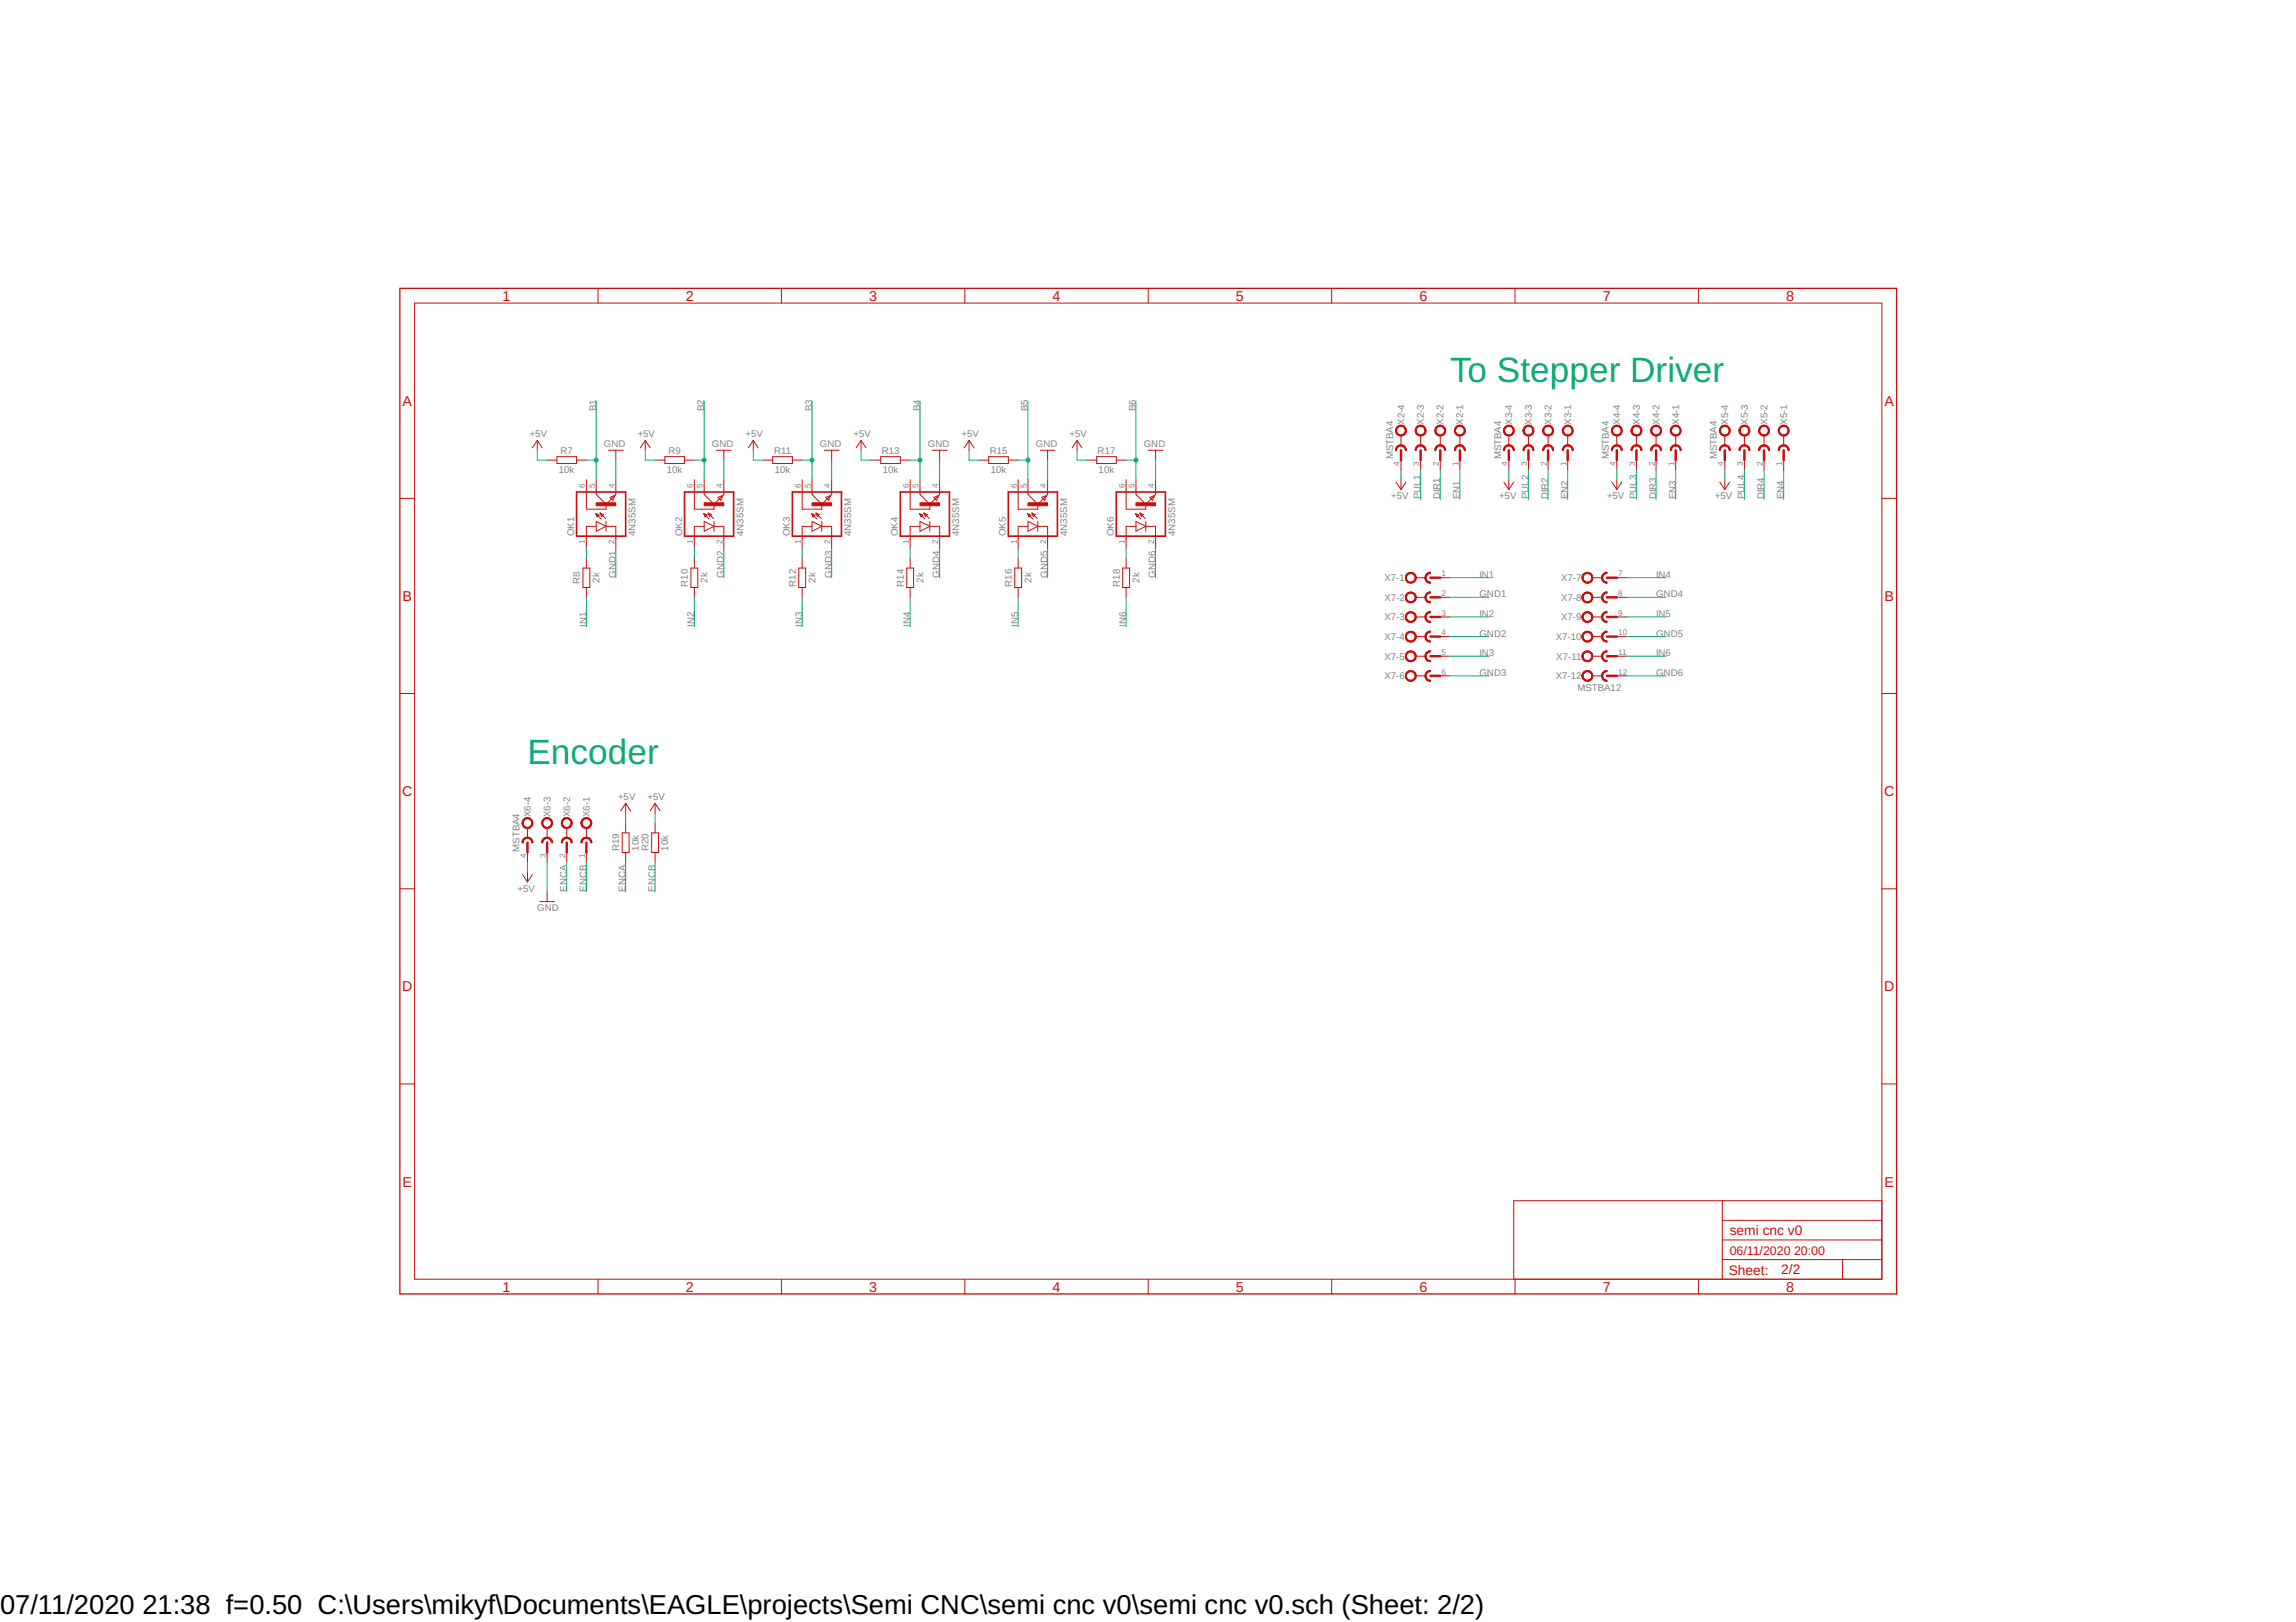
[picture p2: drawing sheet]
<svg xmlns="http://www.w3.org/2000/svg" width="297mm" height="210mm" viewBox="0 0 297 210" stroke-linecap="round" stroke-linejoin="round" font-family="sans-serif">
<defs><g id="words">
<g font-size="4.6" fill="#0dab76">
<text x="187.6" y="49.4">To Stepper Driver</text>
<text x="68.2" y="98.9">Encoder</text>
</g>
<g font-size="3.5">
<text x="0" y="208.9">07/11/2020</text>
<text x="18.4" y="208.9">21:38 f=0.50 C:\Users\mikyf\Documents\EAGLE\projects\Semi CNC\semi cnc v0\semi cnc v0.sch (Sheet: 2/2)</text>
</g>
<g font-size="1.8" fill="#c90d0c">
<text x="65" y="38.9">1</text>
<text x="88.7" y="38.9">2</text>
<text x="112.4" y="38.9">3</text>
<text x="136.2" y="38.9">4</text>
<text x="159.9" y="38.9">5</text>
<text x="183.6" y="38.9">6</text>
<text x="207.4" y="38.9">7</text>
<text x="231.1" y="38.9">8</text>
<text x="52.1" y="52.5">A</text>
<text x="243.8" y="52.5">A</text>
<text x="52.1" y="77.8">B</text>
<text x="243.8" y="77.8">B</text>
<text x="52" y="103">C</text>
<text x="243.8" y="103">C</text>
<text x="52" y="128.3">D</text>
<text x="243.8" y="128.3">D</text>
<text x="52.1" y="153.6">E</text>
<text x="243.8" y="153.6">E</text>
<text x="223.8" y="159.8">semi cnc v0</text>
<text x="65" y="167.2">1</text>
<text x="88.7" y="167.2">2</text>
<text x="112.4" y="167.2">3</text>
<text x="136.2" y="167.2">4</text>
<text x="159.9" y="167.2">5</text>
<text x="183.6" y="167.2">6</text>
<text x="207.4" y="167.2">7</text>
<text x="223.7" y="165">Sheet:</text>
<text x="230.4" y="164.9">2/2</text>
<text x="231.1" y="167.2">8</text>
</g>
<g font-size="1.6" fill="#c90d0c">
<text x="223.8" y="162.4">06/11/2020</text>
<text x="232.1" y="162.4">20:00</text>
</g>
<g font-size="1.2" fill="#808080">
<text x="77.1" y="53.2" transform="rotate(-90 77.1 53.2)">B1</text>
<text x="91.1" y="53.2" transform="rotate(-90 91.1 53.2)">B2</text>
<text x="105.1" y="53.2" transform="rotate(-90 105.1 53.2)">B3</text>
<text x="119" y="53.2" transform="rotate(-90 119 53.2)">B4</text>
<text x="133" y="53.2" transform="rotate(-90 133 53.2)">B5</text>
<text x="147" y="53.2" transform="rotate(-90 147 53.2)">B6</text>
<text x="68.5" y="56.6">+5V</text>
<text x="72.5" y="58.7">R7</text>
<text x="78.1" y="57.9">GND</text>
<text x="82.5" y="56.6">+5V</text>
<text x="86.5" y="58.7">R9</text>
<text x="92.1" y="57.9">GND</text>
<text x="96.5" y="56.6">+5V</text>
<text x="100.1" y="58.7">R11</text>
<text x="106.1" y="57.9">GND</text>
<text x="110.4" y="56.6">+5V</text>
<text x="114.1" y="58.7">R13</text>
<text x="120" y="57.9">GND</text>
<text x="124.4" y="56.6">+5V</text>
<text x="128" y="58.7">R15</text>
<text x="134" y="57.9">GND</text>
<text x="138.4" y="56.6">+5V</text>
<text x="142" y="58.7">R17</text>
<text x="148" y="57.9">GND</text>
<text x="180.2" y="59.4" transform="rotate(-90 180.2 59.4)">MSTBA4</text>
<text x="181.7" y="55" transform="rotate(-90 181.7 55)">X2-4</text>
<text x="184.2" y="55" transform="rotate(-90 184.2 55)">X2-3</text>
<text x="186.8" y="55" transform="rotate(-90 186.8 55)">X2-2</text>
<text x="189.3" y="55" transform="rotate(-90 189.3 55)">X2-1</text>
<text x="194.2" y="59.4" transform="rotate(-90 194.2 59.4)">MSTBA4</text>
<text x="195.7" y="55" transform="rotate(-90 195.7 55)">X3-4</text>
<text x="198.2" y="55" transform="rotate(-90 198.2 55)">X3-3</text>
<text x="200.7" y="55" transform="rotate(-90 200.7 55)">X3-2</text>
<text x="203.3" y="55" transform="rotate(-90 203.3 55)">X3-1</text>
<text x="208.2" y="59.4" transform="rotate(-90 208.2 59.4)">MSTBA4</text>
<text x="209.6" y="55" transform="rotate(-90 209.6 55)">X4-4</text>
<text x="212.2" y="55" transform="rotate(-90 212.2 55)">X4-3</text>
<text x="214.7" y="55" transform="rotate(-90 214.7 55)">X4-2</text>
<text x="217.2" y="55" transform="rotate(-90 217.2 55)">X4-1</text>
<text x="222.1" y="59.4" transform="rotate(-90 222.1 59.4)">MSTBA4</text>
<text x="223.6" y="55" transform="rotate(-90 223.6 55)">X5-4</text>
<text x="226.1" y="55" transform="rotate(-90 226.1 55)">X5-3</text>
<text x="228.7" y="55" transform="rotate(-90 228.7 55)">X5-2</text>
<text x="231.2" y="55" transform="rotate(-90 231.2 55)">X5-1</text>
<text x="72.3" y="61.3">10k</text>
<text x="86.3" y="61.3">10k</text>
<text x="100.2" y="61.3">10k</text>
<text x="114.2" y="61.3">10k</text>
<text x="128.2" y="61.3">10k</text>
<text x="142.1" y="61.3">10k</text>
<text x="180" y="64.6">+5V</text>
<text x="183.8" y="64.6" transform="rotate(-90 183.8 64.6)">PUL1</text>
<text x="186.3" y="64.6" transform="rotate(-90 186.3 64.6)">DIR1</text>
<text x="188.9" y="64.6" transform="rotate(-90 188.9 64.6)">EN1</text>
<text x="193.9" y="64.6">+5V</text>
<text x="197.7" y="64.6" transform="rotate(-90 197.7 64.6)">PUL2</text>
<text x="200.3" y="64.6" transform="rotate(-90 200.3 64.6)">DIR2</text>
<text x="202.8" y="64.6" transform="rotate(-90 202.8 64.6)">EN2</text>
<text x="207.9" y="64.6">+5V</text>
<text x="211.7" y="64.6" transform="rotate(-90 211.7 64.6)">PUL3</text>
<text x="214.3" y="64.6" transform="rotate(-90 214.3 64.6)">DIR3</text>
<text x="216.8" y="64.6" transform="rotate(-90 216.8 64.6)">EN3</text>
<text x="221.9" y="64.6">+5V</text>
<text x="225.7" y="64.6" transform="rotate(-90 225.7 64.6)">PUL4</text>
<text x="228.2" y="64.6" transform="rotate(-90 228.2 64.6)">DIR4</text>
<text x="230.8" y="64.6" transform="rotate(-90 230.8 64.6)">EN4</text>
<text x="74.3" y="69.4" transform="rotate(-90 74.3 69.4)">OK1</text>
<text x="82.2" y="69.4" transform="rotate(-90 82.2 69.4)">4N35SM</text>
<text x="88.2" y="69.4" transform="rotate(-90 88.2 69.4)">OK2</text>
<text x="96.2" y="69.4" transform="rotate(-90 96.2 69.4)">4N35SM</text>
<text x="102.2" y="69.4" transform="rotate(-90 102.2 69.4)">OK3</text>
<text x="110.1" y="69.4" transform="rotate(-90 110.1 69.4)">4N35SM</text>
<text x="116.2" y="69.4" transform="rotate(-90 116.2 69.4)">OK4</text>
<text x="124.1" y="69.4" transform="rotate(-90 124.1 69.4)">4N35SM</text>
<text x="130.1" y="69.4" transform="rotate(-90 130.1 69.4)">OK5</text>
<text x="138.1" y="69.4" transform="rotate(-90 138.1 69.4)">4N35SM</text>
<text x="144.1" y="69.4" transform="rotate(-90 144.1 69.4)">OK6</text>
<text x="152" y="69.4" transform="rotate(-90 152 69.4)">4N35SM</text>
<text x="75" y="75.6" transform="rotate(-90 75 75.6)">R8</text>
<text x="77.6" y="75.4" transform="rotate(-90 77.6 75.4)">2k</text>
<text x="79.7" y="74.8" transform="rotate(-90 79.7 74.8)">GND1</text>
<text x="89" y="75.9" transform="rotate(-90 89 75.9)">R10</text>
<text x="91.5" y="75.4" transform="rotate(-90 91.5 75.4)">2k</text>
<text x="93.6" y="74.8" transform="rotate(-90 93.6 74.8)">GND2</text>
<text x="103" y="75.9" transform="rotate(-90 103 75.9)">R12</text>
<text x="105.5" y="75.4" transform="rotate(-90 105.5 75.4)">2k</text>
<text x="107.6" y="74.8" transform="rotate(-90 107.6 74.8)">GND3</text>
<text x="116.9" y="75.9" transform="rotate(-90 116.9 75.9)">R14</text>
<text x="119.5" y="75.4" transform="rotate(-90 119.5 75.4)">2k</text>
<text x="121.6" y="74.8" transform="rotate(-90 121.6 74.8)">GND4</text>
<text x="130.9" y="75.9" transform="rotate(-90 130.9 75.9)">R16</text>
<text x="133.4" y="75.4" transform="rotate(-90 133.4 75.4)">2k</text>
<text x="135.5" y="74.8" transform="rotate(-90 135.5 74.8)">GND5</text>
<text x="144.9" y="75.9" transform="rotate(-90 144.9 75.9)">R18</text>
<text x="147.4" y="75.4" transform="rotate(-90 147.4 75.4)">2k</text>
<text x="149.5" y="74.8" transform="rotate(-90 149.5 74.8)">GND6</text>
<text x="179.1" y="75.2">X7-1</text>
<text x="179.1" y="77.8">X7-2</text>
<text x="191.4" y="74.8">IN1</text>
<text x="191.4" y="77.3">GND1</text>
<text x="202" y="75.2">X7-7</text>
<text x="202" y="77.8">X7-8</text>
<text x="214.3" y="74.8">IN4</text>
<text x="214.3" y="77.3">GND4</text>
<text x="75.9" y="81.1" transform="rotate(-90 75.9 81.1)">IN1</text>
<text x="89.8" y="81.1" transform="rotate(-90 89.8 81.1)">IN2</text>
<text x="103.8" y="81.1" transform="rotate(-90 103.8 81.1)">IN3</text>
<text x="117.8" y="81.1" transform="rotate(-90 117.8 81.1)">IN4</text>
<text x="131.7" y="81.1" transform="rotate(-90 131.7 81.1)">IN5</text>
<text x="145.7" y="81.1" transform="rotate(-90 145.7 81.1)">IN6</text>
<text x="179.1" y="80.3">X7-3</text>
<text x="179.1" y="82.8">X7-4</text>
<text x="191.4" y="79.8">IN2</text>
<text x="191.4" y="82.4">GND2</text>
<text x="201.3" y="82.8">X7-10</text>
<text x="202" y="80.3">X7-9</text>
<text x="214.3" y="79.8">IN5</text>
<text x="214.3" y="82.4">GND5</text>
<text x="179.1" y="85.4">X7-5</text>
<text x="179.1" y="87.9">X7-6</text>
<text x="191.4" y="84.9">IN3</text>
<text x="191.4" y="87.5">GND3</text>
<text x="201.3" y="87.9">X7-12</text>
<text x="201.3" y="85.4">X7-11</text>
<text x="204.1" y="89.4">MSTBA12</text>
<text x="214.3" y="84.9">IN6</text>
<text x="214.3" y="87.5">GND6</text>
<text x="68.7" y="105.7" transform="rotate(-90 68.7 105.7)">X6-4</text>
<text x="71.2" y="105.7" transform="rotate(-90 71.2 105.7)">X6-3</text>
<text x="73.8" y="105.7" transform="rotate(-90 73.8 105.7)">X6-2</text>
<text x="76.3" y="105.7" transform="rotate(-90 76.3 105.7)">X6-1</text>
<text x="80" y="103.6">+5V</text>
<text x="83.8" y="103.6">+5V</text>
<text x="67.2" y="110.2" transform="rotate(-90 67.2 110.2)">MSTBA4</text>
<text x="80.1" y="110.2" transform="rotate(-90 80.1 110.2)">R19</text>
<text x="82.6" y="110.1" transform="rotate(-90 82.6 110.1)">10k</text>
<text x="83.9" y="110.2" transform="rotate(-90 83.9 110.2)">R20</text>
<text x="86.5" y="110.1" transform="rotate(-90 86.5 110.1)">10k</text>
<text x="67" y="115.4">+5V</text>
<text x="69.5" y="117.9">GND</text>
<text x="73.3" y="115.4" transform="rotate(-90 73.3 115.4)">ENCA</text>
<text x="75.9" y="115.4" transform="rotate(-90 75.9 115.4)">ENCB</text>
<text x="80.9" y="115.4" transform="rotate(-90 80.9 115.4)">ENCA</text>
<text x="84.7" y="115.4" transform="rotate(-90 84.7 115.4)">ENCB</text>
</g>
<g font-size="1.1" fill="#808080">
<text x="75.7" y="63.2" transform="rotate(-90 75.7 63.2)">6</text>
<text x="76.9" y="63.2" transform="rotate(-90 76.9 63.2)">5</text>
<text x="79.5" y="63.2" transform="rotate(-90 79.5 63.2)">4</text>
<text x="89.6" y="63.2" transform="rotate(-90 89.6 63.2)">6</text>
<text x="90.9" y="63.2" transform="rotate(-90 90.9 63.2)">5</text>
<text x="93.5" y="63.2" transform="rotate(-90 93.5 63.2)">4</text>
<text x="103.6" y="63.2" transform="rotate(-90 103.6 63.2)">6</text>
<text x="104.9" y="63.2" transform="rotate(-90 104.9 63.2)">5</text>
<text x="107.4" y="63.2" transform="rotate(-90 107.4 63.2)">4</text>
<text x="117.6" y="63.2" transform="rotate(-90 117.6 63.2)">6</text>
<text x="118.8" y="63.2" transform="rotate(-90 118.8 63.2)">5</text>
<text x="121.4" y="63.2" transform="rotate(-90 121.4 63.2)">4</text>
<text x="131.5" y="63.2" transform="rotate(-90 131.5 63.2)">6</text>
<text x="132.8" y="63.2" transform="rotate(-90 132.8 63.2)">5</text>
<text x="135.4" y="63.2" transform="rotate(-90 135.4 63.2)">4</text>
<text x="145.5" y="63.2" transform="rotate(-90 145.5 63.2)">6</text>
<text x="146.8" y="63.2" transform="rotate(-90 146.8 63.2)">5</text>
<text x="149.3" y="63.2" transform="rotate(-90 149.3 63.2)">4</text>
<text x="181.1" y="60.3" transform="rotate(-90 181.1 60.3)">4</text>
<text x="183.6" y="60.3" transform="rotate(-90 183.6 60.3)">3</text>
<text x="186.1" y="60.3" transform="rotate(-90 186.1 60.3)">2</text>
<text x="188.7" y="60.3" transform="rotate(-90 188.7 60.3)">1</text>
<text x="195" y="60.3" transform="rotate(-90 195 60.3)">4</text>
<text x="197.6" y="60.3" transform="rotate(-90 197.6 60.3)">3</text>
<text x="200.1" y="60.3" transform="rotate(-90 200.1 60.3)">2</text>
<text x="202.6" y="60.3" transform="rotate(-90 202.6 60.3)">1</text>
<text x="209" y="60.3" transform="rotate(-90 209 60.3)">4</text>
<text x="211.5" y="60.3" transform="rotate(-90 211.5 60.3)">3</text>
<text x="214.1" y="60.3" transform="rotate(-90 214.1 60.3)">2</text>
<text x="216.6" y="60.3" transform="rotate(-90 216.6 60.3)">1</text>
<text x="223" y="60.3" transform="rotate(-90 223 60.3)">4</text>
<text x="225.5" y="60.3" transform="rotate(-90 225.5 60.3)">3</text>
<text x="228" y="60.3" transform="rotate(-90 228 60.3)">2</text>
<text x="230.6" y="60.3" transform="rotate(-90 230.6 60.3)">1</text>
<text x="75.7" y="70.5" transform="rotate(-90 75.7 70.5)">1</text>
<text x="79.5" y="70.5" transform="rotate(-90 79.5 70.5)">2</text>
<text x="89.6" y="70.5" transform="rotate(-90 89.6 70.5)">1</text>
<text x="93.5" y="70.5" transform="rotate(-90 93.5 70.5)">2</text>
<text x="103.6" y="70.5" transform="rotate(-90 103.6 70.5)">1</text>
<text x="107.4" y="70.5" transform="rotate(-90 107.4 70.5)">2</text>
<text x="117.6" y="70.5" transform="rotate(-90 117.6 70.5)">1</text>
<text x="121.4" y="70.5" transform="rotate(-90 121.4 70.5)">2</text>
<text x="131.5" y="70.5" transform="rotate(-90 131.5 70.5)">1</text>
<text x="135.4" y="70.5" transform="rotate(-90 135.4 70.5)">2</text>
<text x="145.5" y="70.5" transform="rotate(-90 145.5 70.5)">1</text>
<text x="149.3" y="70.5" transform="rotate(-90 149.3 70.5)">2</text>
<text x="186.5" y="74.6">1</text>
<text x="186.5" y="77.1">2</text>
<text x="209.4" y="74.6">7</text>
<text x="209.4" y="77.1">8</text>
<text x="186.5" y="79.7">3</text>
<text x="186.5" y="82.2">4</text>
<text x="209.4" y="79.7">9</text>
<text x="209.4" y="82.2">10</text>
<text x="186.5" y="84.7">5</text>
<text x="186.5" y="87.3">6</text>
<text x="209.4" y="84.7">11</text>
<text x="209.4" y="87.3">12</text>
<text x="68.1" y="111.1" transform="rotate(-90 68.1 111.1)">4</text>
<text x="70.6" y="111.1" transform="rotate(-90 70.6 111.1)">3</text>
<text x="73.1" y="111.1" transform="rotate(-90 73.1 111.1)">2</text>
<text x="75.7" y="111.1" transform="rotate(-90 75.7 111.1)">1</text>
</g>
</g></defs>
<g fill="none" stroke="#c90d0c" stroke-width=".13">
<path d="M53.6 39.2h189.9v126.3h-189.9zM77.4 37.3v1.9M101.1 37.3v1.9M124.8 37.3v1.9M148.5 37.3v1.9M172.3 37.3v1.9M196 37.3v1.9M219.7 37.3v1.9M69.5 57l.6 1M69.5 57l-.6 1M69.5 57v1.3M70.8 59.5h1.3"/>
<path d="M72.1 59.1h2.5v.9h-2.5zM74.6 59.5h1.3M78.7 58.3h1.9M79.7 58.3v1.2M83.5 57l.6 1M83.5 57l-.7 1M83.5 57v1.3M84.8 59.5h1.2M86 59.1h2.6v.9h-2.6zM88.6 59.5h1.2M92.7 58.3h1.9M93.6 58.3v1.2"/>
<path d="M97.5 57l.6 1M97.5 57l-.7 1M97.5 57v1.3M98.7 59.5h1.3M100 59.1h2.5v.9h-2.5zM102.5 59.5h1.3M106.6 58.3h1.9M107.6 58.3v1.2M111.4 57l.6 1M111.4 57l-.6 1M111.4 57v1.3M112.7 59.5h1.2"/>
<path d="M113.9 59.1h2.6v.9h-2.6zM116.5 59.5h1.3M120.6 58.3h1.9M121.6 58.3v1.2M125.4 57l.6 1M125.4 57l-.7 1M125.4 57v1.3M126.6 59.5h1.3M127.9 59.1h2.6v.9h-2.6zM130.5 59.5h1.2M134.6 58.3h1.9M135.5 58.3v1.2"/>
<path d="M139.3 57l.7 1M139.3 57l-.6 1M139.3 57v1.3M140.6 59.5h1.3M141.9 59.1h2.5v.9h-2.5zM144.4 59.5h1.3M148.5 58.3h2M149.5 58.3v1.2M181.3 56.4v1.2M181.3 59.5v1.3M183.8 56.4v1.2M183.8 59.5v1.3"/>
<path d="M186.3 56.4v1.2M186.3 59.5v1.3M188.9 56.4v1.2M188.9 59.5v1.3M195.2 56.4v1.2M195.2 59.5v1.3M197.7 56.4v1.2M197.7 59.5v1.3M200.3 56.4v1.2M200.3 59.5v1.3M202.8 56.4v1.2M202.8 59.5v1.3"/>
<path d="M209.2 56.4v1.2M209.2 59.5v1.3M211.7 56.4v1.2M211.7 59.5v1.3M214.2 56.4v1.2M214.2 59.5v1.3M216.8 56.4v1.2M216.8 59.5v1.3M223.1 56.4v1.2M223.1 59.5v1.3M225.7 56.4v1.2M225.7 59.5v1.3"/>
<path d="M228.2 56.4v1.2M228.2 59.5v1.3M230.8 56.4v1.2M230.8 59.5v1.3M51.7 64.5h1.9M75.4 73.5h.9v2.5h-.9zM75.9 62.1v3.8h2.5v-.5M75.9 72.2v1.3M75.9 76v1.3M77.1 66.5l.4 .2-.2 .2zM77.1 66.5l.7 .7M77.1 68.1h-1.2v2.9"/>
<path d="M77.1 67.5l1.3 .6-1.3 .6zM77.1 62.1v1.9l1.3 1.3 1.3-1.3v-1.9M77.6 66.4l.7 .7M77.6 66.4l.5 .2-.3 .2zM78.4 67.5v1.2M78.4 68.1h1.3v2.9M78.9 64.4l.6-.3-.2 .6zM89.4 73.5h.9v2.5h-.9zM89.8 62.1v3.8h2.6v-.5M89.8 72.2v1.3M89.8 76v1.3M91 66.5l.5 .2-.3 .2z"/>
<path d="M91 66.5l.7 .7M91.1 68.1h-1.3v2.9M91.1 67.5l1.3 .6-1.3 .6zM91.1 62.1v1.9l1.3 1.3 1.2-1.3v-1.9M91.6 66.4l.7 .7M91.6 66.4l.5 .2-.3 .2zM92.4 68.1h1.2v2.9M92.4 67.5v1.2M92.9 64.4l.6-.3-.2 .6zM103.3 73.5h.9v2.5h-.9zM103.8 62.1v3.8h2.5v-.5M103.8 72.2v1.3"/>
<path d="M103.8 76v1.3M105 66.5l.4 .2-.2 .2zM105 66.5l.7 .7M105.1 68.1h-1.3v2.9M105.1 67.5l1.2 .6-1.2 .6zM105.1 62.1v1.9l1.2 1.3 1.3-1.3v-1.9M105.6 66.4l.7 .7M105.6 66.4l.4 .2-.3 .2zM106.3 68.1h1.3v2.9M106.3 67.5v1.2M106.8 64.4l.7-.3-.3 .6zM117.3 73.5h.9v2.5h-.9z"/>
<path d="M117.8 62.1v3.8h2.5v-.5M117.8 72.2v1.3M117.8 76v1.3M119 66.5l.4 .2-.3 .2zM119 66.5l.7 .7M119 68.1h-1.2v2.9M119 67.5l1.3 .6-1.3 .6zM119 62.1v1.9l1.3 1.3 1.3-1.3v-1.9M119.5 66.4l.7 .7M119.5 66.4l.5 .2-.3 .2zM120.3 68.1h1.3v2.9M120.3 67.5v1.2"/>
<path d="M120.8 64.4l.6-.3-.2 .6zM131.3 73.5h.9v2.5h-.9zM131.7 62.1v3.8h2.6v-.5M131.7 72.2v1.3M131.7 76v1.3M132.9 66.5l.5 .2-.3 .2zM132.9 66.5l.7 .7M133 68.1h-1.3v2.9M133 67.5l1.3 .6-1.3 .6zM133 62.1v1.9l1.3 1.3 1.2-1.3v-1.9M133.5 66.4l.7 .7M133.5 66.4l.4 .2-.2 .2z"/>
<path d="M134.3 68.1h1.2v2.9M134.3 67.5v1.2M134.8 64.4l.6-.3-.3 .6zM145.2 73.5h.9v2.5h-.9zM145.7 62.1v3.8h2.5v-.5M145.7 72.2v1.3M145.7 76v1.3M146.9 66.5l.4 .2-.2 .2zM146.9 66.5l.7 .7M147 68.1h-1.3v2.9M147 67.5l1.2 .6-1.2 .6zM147 62.1v1.9l1.2 1.3 1.3-1.3v-1.9"/>
<path d="M147.5 66.4l.7 .7M147.5 66.4l.4 .2-.2 .2zM148.2 68.1h1.3v2.9M148.2 67.5v1.2M148.7 64.4l.7-.3-.3 .6zM180.6 62.4l.7 1M181.3 62.1v1.3M181.9 62.4l-.6 1M183.2 74.8h1.2M183.2 77.3h1.2M183.2 79.8h1.2M186.3 74.8h1.3"/>
<path d="M186.3 77.3h1.3M186.3 79.8h1.3M194.6 62.4l.6 1M195.2 62.1v1.3M195.8 62.4l-.6 1M206 74.8h1.3M206 77.3h1.3M206 79.8h1.3M208.5 62.4l.7 1M209.2 62.1v1.3M209.2 74.8h1.2M209.2 77.3h1.2"/>
<path d="M209.2 79.8h1.2M209.8 62.4l-.6 1M222.5 62.4l.6 1M223.1 62.1v1.3M223.8 62.4l-.7 1M243.5 64.5h1.9M51.7 89.7h1.9M183.2 82.4h1.2M183.2 84.9h1.2M183.2 87.5h1.2M186.3 82.4h1.3M186.3 84.9h1.3"/>
<path d="M186.3 87.5h1.3M206 82.4h1.3M206 84.9h1.3M206 87.5h1.3M209.2 82.4h1.2M209.2 84.9h1.2M209.2 87.5h1.2M243.5 89.7h1.9M51.7 115h1.9M67.6 113.2l.6 .9M68.2 107.1v1.3M68.2 110.3v1.3"/>
<path d="M68.2 112.9v1.2M68.9 113.2l-.7 .9M69.8 116.7h1.9M70.8 107.1v1.3M70.8 110.3v1.3M70.8 115.4v1.3M73.3 107.1v1.3M73.3 110.3v1.3M75.9 107.1v1.3M75.9 110.3v1.3M80.5 107.8h.9v2.5h-.9zM80.9 104v1.2"/>
<path d="M80.9 106.5v1.3M80.9 110.3v1.3M80.9 104l.7 .9M80.9 104l-.6 .9M84.3 107.8h.9v2.5h-.9zM84.8 104v1.2M84.8 106.5v1.3M84.8 110.3v1.3M84.8 104l.6 .9M84.8 104l-.7 .9M243.5 115h1.9M51.7 140.3h1.9"/>
<path d="M222.8 155.4v10.1M222.8 157.9h20.7M243.5 155.4h-47.7v10.1M243.5 140.3h1.9M77.4 165.5v1.9M101.1 165.5v1.9M124.8 165.5v1.9M148.5 165.5v1.9M172.3 165.5v1.9M196 165.5v1.9M219.7 165.5v1.9M222.8 163h20.7"/>
<path d="M222.8 160.5h20.7M238.4 163v2.5"/>
</g>
<path d="M51.7 37.3h193.7v130.1h-193.7z" fill="none" stroke="#c90d0c" stroke-width=".17"/>
<path d="M74.6 63.7h6.3v5.7h-6.3zM88.6 63.7h6.3v5.7h-6.3zM102.5 63.7h6.4v5.7h-6.4zM116.5 63.7h6.3v5.7h-6.3zM130.5 63.7h6.3v5.7h-6.3zM144.4 63.7h6.4v5.7h-6.4z" fill="none" stroke="#c90d0c" stroke-width=".21"/>
<g fill="#c90d0c" stroke="#c90d0c" stroke-width=".13">
<path d="M77.1 65.1h2.6v.3h-2.6z"/>
<path d="M91.1 65.1h2.5v.3h-2.5z"/>
<path d="M105.1 65.1h2.5v.3h-2.5z"/>
<path d="M119 65.1h2.6v.3h-2.6z"/>
<path d="M133 65.1h2.5v.3h-2.5z"/>
<path d="M147 65.1h2.5v.3h-2.5z"/>
</g>
<g fill="#c90d0c" stroke="#c90d0c" stroke-width=".13">
<path d="M188.4 57.8l.3-.2h.2v.1a.56 .56 0 0 0-.6 .6h-.1v-.1z" fill-rule="evenodd"/>
<path d="M188.9 57.6a.69 .69 0 0 1 .7 .7h-.2a.61 .61 0 0 0-.5-.6z" fill-rule="evenodd"/>
<path d="M188.4 57.8a.71 .71 0 0 1 .7-.2 .71 .71 0 0 1 .5 .7h-.2a.57 .57 0 0 0-.5-.6 .57 .57 0 0 0-.6 .6h-.1v-.1z" fill-rule="evenodd"/>
<path d="M188.3 55.3a.7 .7 0 0 1 1.1 0 .7 .7 0 0 1-.3 1.1 .7 .7 0 0 1-.9-.7h.1a.57 .57 0 0 1 .8-.4 .57 .57 0 0 1 .1 .9 .57 .57 0 0 1-.9-.3v-.2h-.1z" fill-rule="evenodd"/>
<path d="M188.3 55.3a.7 .7 0 0 1 1.1 0 .7 .7 0 0 1-.3 1.1 .7 .7 0 0 1-.9-.7h.1a.57 .57 0 0 1 .8-.4 .57 .57 0 0 1 .1 .9 .57 .57 0 0 1-.9-.3v-.2h-.1z" fill-rule="evenodd"/>
<path d="M185.8 57.8l.4-.2h.1v.1a.56 .56 0 0 0-.5 .6h-.2v-.1z" fill-rule="evenodd"/>
<path d="M186.3 57.6a.69 .69 0 0 1 .7 .7h-.1a.61 .61 0 0 0-.6-.6z" fill-rule="evenodd"/>
<path d="M185.8 57.8a.71 .71 0 0 1 .8-.2 .71 .71 0 0 1 .4 .7h-.1a.57 .57 0 0 0-.6-.6 .57 .57 0 0 0-.5 .6h-.2v-.1z" fill-rule="evenodd"/>
<path d="M185.8 55.3a.7 .7 0 0 1 1.1 0 .7 .7 0 0 1-.4 1.1 .7 .7 0 0 1-.9-.7h.2a.57 .57 0 0 1 .8-.4 .57 .57 0 0 1 .1 .9 .57 .57 0 0 1-.9-.3v-.2h-.2z" fill-rule="evenodd"/>
<path d="M185.8 55.3a.7 .7 0 0 1 1.1 0 .7 .7 0 0 1-.4 1.1 .7 .7 0 0 1-.9-.7h.2a.57 .57 0 0 1 .8-.4 .57 .57 0 0 1 .1 .9 .57 .57 0 0 1-.9-.3v-.2h-.2z" fill-rule="evenodd"/>
<path d="M183.3 57.8l.4-.2h.1v.1a.56 .56 0 0 0-.6 .6h-.1v-.1z" fill-rule="evenodd"/>
<path d="M183.8 57.6a.69 .69 0 0 1 .7 .7h-.1a.61 .61 0 0 0-.6-.6z" fill-rule="evenodd"/>
<path d="M183.3 57.8a.71 .71 0 0 1 .8-.2 .71 .71 0 0 1 .4 .7h-.1a.57 .57 0 0 0-.6-.6 .57 .57 0 0 0-.6 .6h-.1v-.1z" fill-rule="evenodd"/>
<path d="M183.2 55.3a.7 .7 0 0 1 1.2 0 .7 .7 0 0 1-.4 1.1 .7 .7 0 0 1-.9-.7h.1a.57 .57 0 0 1 .9-.4 .57 .57 0 0 1 .1 .9 .57 .57 0 0 1-1-.3v-.2h-.1z" fill-rule="evenodd"/>
<path d="M183.2 55.3a.7 .7 0 0 1 1.2 0 .7 .7 0 0 1-.4 1.1 .7 .7 0 0 1-.9-.7h.1a.57 .57 0 0 1 .9-.4 .57 .57 0 0 1 .1 .9 .57 .57 0 0 1-1-.3v-.2h-.1z" fill-rule="evenodd"/>
<path d="M180.7 57.8l.4-.2h.2v.1a.56 .56 0 0 0-.6 .6h-.1v-.1z" fill-rule="evenodd"/>
<path d="M181.3 57.6a.69 .69 0 0 1 .6 .7h-.1a.61 .61 0 0 0-.5-.6z" fill-rule="evenodd"/>
<path d="M180.7 57.8a.71 .71 0 0 1 .8-.2 .71 .71 0 0 1 .4 .7h-.1a.57 .57 0 0 0-.5-.6 .57 .57 0 0 0-.6 .6h-.1v-.1z" fill-rule="evenodd"/>
<path d="M180.7 55.3a.7 .7 0 0 1 1.1 0 .7 .7 0 0 1-.3 1.1 .7 .7 0 0 1-.9-.7h.1a.57 .57 0 0 1 .8-.4 .57 .57 0 0 1 .1 .9 .57 .57 0 0 1-.9-.3v-.2h-.1z" fill-rule="evenodd"/>
<path d="M180.7 55.3a.7 .7 0 0 1 1.1 0 .7 .7 0 0 1-.3 1.1 .7 .7 0 0 1-.9-.7h.1a.57 .57 0 0 1 .8-.4 .57 .57 0 0 1 .1 .9 .57 .57 0 0 1-.9-.3v-.2h-.1z" fill-rule="evenodd"/>
<path d="M202.3 57.8l.4-.2h.1v.1a.59 .59 0 0 0-.6 .6h-.1v-.1z" fill-rule="evenodd"/>
<path d="M202.8 57.6a.66 .66 0 0 1 .7 .7h-.1a.56 .56 0 0 0-.6-.6z" fill-rule="evenodd"/>
<path d="M202.3 57.8a.69 .69 0 0 1 .8-.2 .69 .69 0 0 1 .4 .7h-.1a.57 .57 0 0 0-.6-.6 .57 .57 0 0 0-.6 .6h-.1v-.1z" fill-rule="evenodd"/>
<path d="M202.3 55.3a.7 .7 0 0 1 1.1 .1 .7 .7 0 0 1-.4 1 .7 .7 0 0 1-.9-.7h.1a.57 .57 0 0 1 .8-.5 .57 .57 0 0 1 .2 .9 .57 .57 0 0 1-.9-.2l-.1-.2h-.1z" fill-rule="evenodd"/>
<path d="M202.3 55.3a.7 .7 0 0 1 1.1 .1 .7 .7 0 0 1-.4 1 .7 .7 0 0 1-.9-.7h.1a.57 .57 0 0 1 .8-.5 .57 .57 0 0 1 .2 .9 .57 .57 0 0 1-.9-.2l-.1-.2h-.1z" fill-rule="evenodd"/>
<path d="M199.8 57.8l.4-.2h.1v.1a.59 .59 0 0 0-.6 .6h-.1v-.1z" fill-rule="evenodd"/>
<path d="M200.3 57.6a.66 .66 0 0 1 .7 .7h-.1a.56 .56 0 0 0-.6-.6z" fill-rule="evenodd"/>
<path d="M199.8 57.8a.69 .69 0 0 1 .8-.2 .69 .69 0 0 1 .4 .7h-.1a.57 .57 0 0 0-.6-.6 .57 .57 0 0 0-.6 .6h-.1v-.1z" fill-rule="evenodd"/>
<path d="M199.7 55.3a.7 .7 0 0 1 1.2 .1 .7 .7 0 0 1-.4 1 .7 .7 0 0 1-.9-.7h.1a.57 .57 0 0 1 .8-.5 .57 .57 0 0 1 .2 .9 .57 .57 0 0 1-1-.2v-.2h-.1z" fill-rule="evenodd"/>
<path d="M199.7 55.3a.7 .7 0 0 1 1.2 .1 .7 .7 0 0 1-.4 1 .7 .7 0 0 1-.9-.7h.1a.57 .57 0 0 1 .8-.5 .57 .57 0 0 1 .2 .9 .57 .57 0 0 1-1-.2v-.2h-.1z" fill-rule="evenodd"/>
<path d="M197.3 57.8l.3-.2h.1v.1a.59 .59 0 0 0-.5 .6h-.2v-.1z" fill-rule="evenodd"/>
<path d="M197.7 57.6a.66 .66 0 0 1 .7 .7h-.1a.56 .56 0 0 0-.6-.6z" fill-rule="evenodd"/>
<path d="M197.3 57.8a.69 .69 0 0 1 .7-.2 .69 .69 0 0 1 .4 .7h-.1a.57 .57 0 0 0-.6-.6 .57 .57 0 0 0-.5 .6h-.2v-.1z" fill-rule="evenodd"/>
<path d="M197.2 55.3a.7 .7 0 0 1 1.1 .1 .7 .7 0 0 1-.4 1 .7 .7 0 0 1-.9-.7h.2a.57 .57 0 0 1 .7-.5 .57 .57 0 0 1 .3 .9 .57 .57 0 0 1-1-.2v-.2h-.2z" fill-rule="evenodd"/>
<path d="M197.2 55.3a.7 .7 0 0 1 1.1 .1 .7 .7 0 0 1-.4 1 .7 .7 0 0 1-.9-.7h.2a.57 .57 0 0 1 .7-.5 .57 .57 0 0 1 .3 .9 .57 .57 0 0 1-1-.2v-.2h-.2z" fill-rule="evenodd"/>
<path d="M194.7 57.8l.4-.2h.1v.1a.59 .59 0 0 0-.6 .6h-.1v-.1z" fill-rule="evenodd"/>
<path d="M195.2 57.6a.66 .66 0 0 1 .7 .7h-.1a.56 .56 0 0 0-.6-.6z" fill-rule="evenodd"/>
<path d="M194.7 57.8a.69 .69 0 0 1 .8-.2 .69 .69 0 0 1 .4 .7h-.1a.57 .57 0 0 0-.6-.6 .57 .57 0 0 0-.6 .6h-.1v-.1z" fill-rule="evenodd"/>
<path d="M194.7 55.3a.7 .7 0 0 1 1.1 .1 .7 .7 0 0 1-.4 1 .7 .7 0 0 1-.9-.7h.1a.57 .57 0 0 1 .8-.5 .57 .57 0 0 1 .2 .9 .57 .57 0 0 1-.9-.2l-.1-.2h-.1z" fill-rule="evenodd"/>
<path d="M194.7 55.3a.7 .7 0 0 1 1.1 .1 .7 .7 0 0 1-.4 1 .7 .7 0 0 1-.9-.7h.1a.57 .57 0 0 1 .8-.5 .57 .57 0 0 1 .2 .9 .57 .57 0 0 1-.9-.2l-.1-.2h-.1z" fill-rule="evenodd"/>
<path d="M216.3 57.8l.4-.2h.1v.1a.56 .56 0 0 0-.6 .6h-.1v-.1z" fill-rule="evenodd"/>
<path d="M216.8 57.6a.66 .66 0 0 1 .7 .7h-.1a.56 .56 0 0 0-.6-.6z" fill-rule="evenodd"/>
<path d="M216.3 57.8a.7 .7 0 0 1 .8-.2 .7 .7 0 0 1 .4 .7h-.1a.57 .57 0 0 0-.6-.6 .57 .57 0 0 0-.6 .6h-.1v-.1z" fill-rule="evenodd"/>
<path d="M216.3 55.3a.7 .7 0 0 1 1.1 .1 .7 .7 0 0 1-.4 1 .7 .7 0 0 1-.9-.7h.1a.57 .57 0 0 1 .8-.5 .57 .57 0 0 1 .2 .9 .57 .57 0 0 1-.9-.2l-.1-.2h-.1z" fill-rule="evenodd"/>
<path d="M216.3 55.3a.7 .7 0 0 1 1.1 .1 .7 .7 0 0 1-.4 1 .7 .7 0 0 1-.9-.7h.1a.57 .57 0 0 1 .8-.5 .57 .57 0 0 1 .2 .9 .57 .57 0 0 1-.9-.2l-.1-.2h-.1z" fill-rule="evenodd"/>
<path d="M213.8 57.8l.3-.2h.1v.1a.56 .56 0 0 0-.5 .6h-.1v-.1z" fill-rule="evenodd"/>
<path d="M214.2 57.6a.66 .66 0 0 1 .7 .7h-.1a.56 .56 0 0 0-.6-.6z" fill-rule="evenodd"/>
<path d="M213.8 57.8a.7 .7 0 0 1 .7-.2 .7 .7 0 0 1 .4 .7h-.1a.57 .57 0 0 0-.6-.6 .57 .57 0 0 0-.5 .6h-.1v-.1z" fill-rule="evenodd"/>
<path d="M213.7 55.3a.7 .7 0 0 1 1.1 .1 .7 .7 0 0 1-.4 1 .7 .7 0 0 1-.8-.7h.1a.57 .57 0 0 1 .8-.5 .57 .57 0 0 1 .2 .9 .57 .57 0 0 1-1-.2v-.2h-.1z" fill-rule="evenodd"/>
<path d="M213.7 55.3a.7 .7 0 0 1 1.1 .1 .7 .7 0 0 1-.4 1 .7 .7 0 0 1-.8-.7h.1a.57 .57 0 0 1 .8-.5 .57 .57 0 0 1 .2 .9 .57 .57 0 0 1-1-.2v-.2h-.1z" fill-rule="evenodd"/>
<path d="M211.2 57.8l.4-.2h.1v.1a.56 .56 0 0 0-.6 .6h-.1v-.1z" fill-rule="evenodd"/>
<path d="M211.7 57.6a.66 .66 0 0 1 .7 .7h-.1a.56 .56 0 0 0-.6-.6z" fill-rule="evenodd"/>
<path d="M211.2 57.8a.7 .7 0 0 1 .8-.2 .7 .7 0 0 1 .4 .7h-.1a.57 .57 0 0 0-.6-.6 .57 .57 0 0 0-.6 .6h-.1v-.1z" fill-rule="evenodd"/>
<path d="M211.2 55.3a.7 .7 0 0 1 1.1 .1 .7 .7 0 0 1-.4 1 .7 .7 0 0 1-.9-.7h.1a.57 .57 0 0 1 .8-.5 .57 .57 0 0 1 .2 .9 .57 .57 0 0 1-.9-.2l-.1-.2h-.1z" fill-rule="evenodd"/>
<path d="M211.2 55.3a.7 .7 0 0 1 1.1 .1 .7 .7 0 0 1-.4 1 .7 .7 0 0 1-.9-.7h.1a.57 .57 0 0 1 .8-.5 .57 .57 0 0 1 .2 .9 .57 .57 0 0 1-.9-.2l-.1-.2h-.1z" fill-rule="evenodd"/>
<path d="M208.7 57.8l.4-.2h.1v.1a.56 .56 0 0 0-.6 .6h-.1v-.1z" fill-rule="evenodd"/>
<path d="M209.2 57.6a.66 .66 0 0 1 .7 .7h-.2a.56 .56 0 0 0-.5-.6z" fill-rule="evenodd"/>
<path d="M208.7 57.8a.7 .7 0 0 1 .7-.2 .7 .7 0 0 1 .5 .7h-.2a.57 .57 0 0 0-.5-.6 .57 .57 0 0 0-.6 .6h-.1v-.1z" fill-rule="evenodd"/>
<path d="M208.6 55.3a.7 .7 0 0 1 1.2 .1 .7 .7 0 0 1-.4 1 .7 .7 0 0 1-.9-.7h.1a.57 .57 0 0 1 .8-.5 .57 .57 0 0 1 .2 .9 .57 .57 0 0 1-1-.2v-.2h-.1z" fill-rule="evenodd"/>
<path d="M208.6 55.3a.7 .7 0 0 1 1.2 .1 .7 .7 0 0 1-.4 1 .7 .7 0 0 1-.9-.7h.1a.57 .57 0 0 1 .8-.5 .57 .57 0 0 1 .2 .9 .57 .57 0 0 1-1-.2v-.2h-.1z" fill-rule="evenodd"/>
<path d="M230.3 57.8l.4-.2h.1v.1a.56 .56 0 0 0-.6 .6h-.1v-.1z" fill-rule="evenodd"/>
<path d="M230.8 57.6a.66 .66 0 0 1 .7 .7h-.2a.56 .56 0 0 0-.5-.6z" fill-rule="evenodd"/>
<path d="M230.3 57.8a.71 .71 0 0 1 .7-.2 .71 .71 0 0 1 .5 .7h-.2a.57 .57 0 0 0-.5-.6 .57 .57 0 0 0-.6 .6h-.1v-.1z" fill-rule="evenodd"/>
<path d="M230.2 55.3a.7 .7 0 0 1 1.1 .1 .7 .7 0 0 1-.4 1 .7 .7 0 0 1-.8-.7h.1a.56 .56 0 0 1 .7-.5 .56 .56 0 0 1 .3 .9 .56 .56 0 0 1-1-.2v-.2h-.1z" fill-rule="evenodd"/>
<path d="M230.2 55.3a.7 .7 0 0 1 1.1 .1 .7 .7 0 0 1-.4 1 .7 .7 0 0 1-.8-.7h.1a.56 .56 0 0 1 .7-.5 .56 .56 0 0 1 .3 .9 .56 .56 0 0 1-1-.2v-.2h-.1z" fill-rule="evenodd"/>
<path d="M227.7 57.8l.4-.2h.1v.1a.56 .56 0 0 0-.6 .6h-.1v-.1z" fill-rule="evenodd"/>
<path d="M228.2 57.6a.66 .66 0 0 1 .7 .7h-.1a.56 .56 0 0 0-.6-.6z" fill-rule="evenodd"/>
<path d="M227.7 57.8a.71 .71 0 0 1 .8-.2 .71 .71 0 0 1 .4 .7h-.1a.57 .57 0 0 0-.6-.6 .57 .57 0 0 0-.6 .6h-.1v-.1z" fill-rule="evenodd"/>
<path d="M227.7 55.3a.7 .7 0 0 1 1.1 .1 .7 .7 0 0 1-.4 1 .7 .7 0 0 1-.9-.7h.1a.56 .56 0 0 1 .8-.5 .56 .56 0 0 1 .2 .9 .56 .56 0 0 1-.9-.2l-.1-.2h-.1z" fill-rule="evenodd"/>
<path d="M227.7 55.3a.7 .7 0 0 1 1.1 .1 .7 .7 0 0 1-.4 1 .7 .7 0 0 1-.9-.7h.1a.56 .56 0 0 1 .8-.5 .56 .56 0 0 1 .2 .9 .56 .56 0 0 1-.9-.2l-.1-.2h-.1z" fill-rule="evenodd"/>
<path d="M225.2 57.8l.4-.2h.1v.1a.56 .56 0 0 0-.6 .6h-.1v-.1z" fill-rule="evenodd"/>
<path d="M225.7 57.6a.66 .66 0 0 1 .7 .7h-.1a.56 .56 0 0 0-.6-.6z" fill-rule="evenodd"/>
<path d="M225.2 57.8a.7 .7 0 0 1 .8-.2 .7 .7 0 0 1 .4 .7h-.1a.57 .57 0 0 0-.6-.6 .57 .57 0 0 0-.6 .6h-.1v-.1z" fill-rule="evenodd"/>
<path d="M225.1 55.3a.7 .7 0 0 1 1.2 .1 .7 .7 0 0 1-.4 1 .7 .7 0 0 1-.9-.7h.1a.56 .56 0 0 1 .8-.5 .56 .56 0 0 1 .2 .9 .56 .56 0 0 1-1-.2v-.2h-.1z" fill-rule="evenodd"/>
<path d="M225.1 55.3a.7 .7 0 0 1 1.2 .1 .7 .7 0 0 1-.4 1 .7 .7 0 0 1-.9-.7h.1a.56 .56 0 0 1 .8-.5 .56 .56 0 0 1 .2 .9 .56 .56 0 0 1-1-.2v-.2h-.1z" fill-rule="evenodd"/>
<path d="M222.7 57.8l.3-.2h.1v.1a.56 .56 0 0 0-.5 .6h-.2v-.1z" fill-rule="evenodd"/>
<path d="M223.1 57.6a.66 .66 0 0 1 .7 .7h-.1a.56 .56 0 0 0-.6-.6z" fill-rule="evenodd"/>
<path d="M222.7 57.8a.7 .7 0 0 1 .7-.2 .7 .7 0 0 1 .4 .7h-.1a.57 .57 0 0 0-.6-.6 .57 .57 0 0 0-.5 .6h-.2v-.1z" fill-rule="evenodd"/>
<path d="M222.6 55.3a.7 .7 0 0 1 1.1 .1 .7 .7 0 0 1-.4 1 .7 .7 0 0 1-.9-.7h.2a.57 .57 0 0 1 .7-.5 .57 .57 0 0 1 .3 .9 .57 .57 0 0 1-1-.2v-.2h-.2z" fill-rule="evenodd"/>
<path d="M222.6 55.3a.7 .7 0 0 1 1.1 .1 .7 .7 0 0 1-.4 1 .7 .7 0 0 1-.9-.7h.2a.57 .57 0 0 1 .7-.5 .57 .57 0 0 1 .3 .9 .57 .57 0 0 1-1-.2v-.2h-.2z" fill-rule="evenodd"/>
<path d="M75.4 108.5l.4-.1h.1v.1a.56 .56 0 0 0-.6 .6h-.1v-.2z" fill-rule="evenodd"/>
<path d="M75.9 108.4a.69 .69 0 0 1 .7 .7h-.2a.56 .56 0 0 0-.5-.6z" fill-rule="evenodd"/>
<path d="M75.4 108.5a.71 .71 0 0 1 .7-.1 .71 .71 0 0 1 .5 .7h-.2a.57 .57 0 0 0-.5-.6 .57 .57 0 0 0-.6 .6h-.1v-.2z" fill-rule="evenodd"/>
<path d="M75.3 106.1a.7 .7 0 0 1 1.1 0 .7 .7 0 0 1-.3 1.1 .7 .7 0 0 1-.9-.7h.1a.57 .57 0 0 1 .8-.5 .57 .57 0 0 1 .1 1 .57 .57 0 0 1-.9-.3v-.2h-.1z" fill-rule="evenodd"/>
<path d="M75.3 106.1a.7 .7 0 0 1 1.1 0 .7 .7 0 0 1-.3 1.1 .7 .7 0 0 1-.9-.7h.1a.57 .57 0 0 1 .8-.5 .57 .57 0 0 1 .1 1 .57 .57 0 0 1-.9-.3v-.2h-.1z" fill-rule="evenodd"/>
<path d="M72.8 108.5l.4-.1h.1v.1a.56 .56 0 0 0-.6 .6h-.1v-.2z" fill-rule="evenodd"/>
<path d="M73.3 108.4a.69 .69 0 0 1 .7 .7h-.1a.56 .56 0 0 0-.6-.6z" fill-rule="evenodd"/>
<path d="M72.8 108.5a.71 .71 0 0 1 .8-.1 .71 .71 0 0 1 .4 .7h-.1a.57 .57 0 0 0-.6-.6 .57 .57 0 0 0-.6 .6h-.1v-.2z" fill-rule="evenodd"/>
<path d="M72.8 106.1a.7 .7 0 0 1 1.1 0 .7 .7 0 0 1-.4 1.1 .7 .7 0 0 1-.9-.7h.1a.57 .57 0 0 1 .9-.5 .57 .57 0 0 1 .1 1 .57 .57 0 0 1-.9-.3l-.1-.2h-.1z" fill-rule="evenodd"/>
<path d="M72.8 106.1a.7 .7 0 0 1 1.1 0 .7 .7 0 0 1-.4 1.1 .7 .7 0 0 1-.9-.7h.1a.57 .57 0 0 1 .9-.5 .57 .57 0 0 1 .1 1 .57 .57 0 0 1-.9-.3l-.1-.2h-.1z" fill-rule="evenodd"/>
<path d="M70.3 108.5l.4-.1h.1v.1a.56 .56 0 0 0-.6 .6h-.1v-.2z" fill-rule="evenodd"/>
<path d="M70.8 108.4a.69 .69 0 0 1 .7 .7h-.1a.56 .56 0 0 0-.6-.6z" fill-rule="evenodd"/>
<path d="M70.3 108.5a.71 .71 0 0 1 .7-.1 .71 .71 0 0 1 .5 .7h-.1a.57 .57 0 0 0-.6-.6 .57 .57 0 0 0-.6 .6h-.1v-.2z" fill-rule="evenodd"/>
<path d="M70.3 106.1a.7 .7 0 0 1 1.1 0 .7 .7 0 0 1-.4 1.1 .7 .7 0 0 1-.9-.7h.1a.57 .57 0 0 1 .8-.5 .57 .57 0 0 1 .1 1 .57 .57 0 0 1-.9-.3v-.2h-.1z" fill-rule="evenodd"/>
<path d="M70.3 106.1a.7 .7 0 0 1 1.1 0 .7 .7 0 0 1-.4 1.1 .7 .7 0 0 1-.9-.7h.1a.57 .57 0 0 1 .8-.5 .57 .57 0 0 1 .1 1 .57 .57 0 0 1-.9-.3v-.2h-.1z" fill-rule="evenodd"/>
<path d="M67.7 108.5l.4-.1h.1v.1a.56 .56 0 0 0-.5 .6h-.2v-.2z" fill-rule="evenodd"/>
<path d="M68.2 108.4a.69 .69 0 0 1 .7 .7h-.1a.56 .56 0 0 0-.6-.6z" fill-rule="evenodd"/>
<path d="M67.7 108.5a.71 .71 0 0 1 .8-.1 .71 .71 0 0 1 .4 .7h-.1a.57 .57 0 0 0-.6-.6 .57 .57 0 0 0-.5 .6h-.2v-.2z" fill-rule="evenodd"/>
<path d="M67.7 106.1a.7 .7 0 0 1 1.1 0 .7 .7 0 0 1-.4 1.1 .7 .7 0 0 1-.9-.7h.2a.57 .57 0 0 1 .8-.5 .57 .57 0 0 1 .1 1 .57 .57 0 0 1-.9-.3v-.2h-.2z" fill-rule="evenodd"/>
<path d="M67.7 106.1a.7 .7 0 0 1 1.1 0 .7 .7 0 0 1-.4 1.1 .7 .7 0 0 1-.9-.7h.2a.57 .57 0 0 1 .8-.5 .57 .57 0 0 1 .1 1 .57 .57 0 0 1-.9-.3v-.2h-.2z" fill-rule="evenodd"/>
<path d="M184.4 74.8h.1a.56 .56 0 0 0 .6 .5v.2a.66 .66 0 0 1-.7-.7z" fill-rule="evenodd"/>
<path d="M184.6 74.3l.3-.2h.2v.1a.61 .61 0 0 0-.6 .6h-.1v-.1z" fill-rule="evenodd"/>
<path d="M184.6 74.3l.3-.2h.2v.1a.57 .57 0 0 0-.6 .6 .57 .57 0 0 0 .6 .5v.2a.69 .69 0 0 1-.7-.5 .69 .69 0 0 1 .2-.7z" fill-rule="evenodd"/>
<path d="M182 74.3a.7 .7 0 0 1 1.1 0 .7 .7 0 0 1-.4 1.1 .7 .7 0 0 1-.9-.6h.1a.58 .58 0 0 1 .9-.5 .58 .58 0 0 1 .1 1 .58 .58 0 0 1-.9-.3l-.1-.2h-.1z" fill-rule="evenodd"/>
<path d="M182 74.3a.7 .7 0 0 1 1.1 0 .7 .7 0 0 1-.4 1.1 .7 .7 0 0 1-.9-.6h.1a.58 .58 0 0 1 .9-.5 .58 .58 0 0 1 .1 1 .58 .58 0 0 1-.9-.3l-.1-.2h-.1z" fill-rule="evenodd"/>
<path d="M184.4 77.3h.1a.56 .56 0 0 0 .6 .6v.1a.66 .66 0 0 1-.7-.7z" fill-rule="evenodd"/>
<path d="M184.6 76.8l.3-.2h.2v.1a.61 .61 0 0 0-.6 .6h-.1v-.1z" fill-rule="evenodd"/>
<path d="M184.6 76.8l.3-.2h.2v.1a.57 .57 0 0 0-.6 .6 .57 .57 0 0 0 .6 .6v.1a.69 .69 0 0 1-.7-.4 .69 .69 0 0 1 .2-.8z" fill-rule="evenodd"/>
<path d="M182 76.9a.7 .7 0 0 1 1.1 0 .7 .7 0 0 1-.4 1.1 .7 .7 0 0 1-.9-.7h.1a.58 .58 0 0 1 .9-.5 .58 .58 0 0 1 .1 1 .58 .58 0 0 1-.9-.3l-.1-.2h-.1z" fill-rule="evenodd"/>
<path d="M182 76.9a.7 .7 0 0 1 1.1 0 .7 .7 0 0 1-.4 1.1 .7 .7 0 0 1-.9-.7h.1a.58 .58 0 0 1 .9-.5 .58 .58 0 0 1 .1 1 .58 .58 0 0 1-.9-.3l-.1-.2h-.1z" fill-rule="evenodd"/>
<path d="M184.4 79.8h.1a.56 .56 0 0 0 .6 .6v.1a.66 .66 0 0 1-.7-.7z" fill-rule="evenodd"/>
<path d="M184.6 79.4l.3-.3h.2v.2a.61 .61 0 0 0-.6 .5h-.1v-.1z" fill-rule="evenodd"/>
<path d="M184.6 79.4l.3-.3h.2v.2a.57 .57 0 0 0-.6 .5 .57 .57 0 0 0 .6 .6v.1a.69 .69 0 0 1-.7-.4 .69 .69 0 0 1 .2-.7z" fill-rule="evenodd"/>
<path d="M182 79.4a.7 .7 0 0 1 1.1 0 .7 .7 0 0 1-.4 1.1 .7 .7 0 0 1-.9-.7h.1a.58 .58 0 0 1 .9-.4 .58 .58 0 0 1 .1 .9 .58 .58 0 0 1-.9-.2l-.1-.3h-.1z" fill-rule="evenodd"/>
<path d="M182 79.4a.7 .7 0 0 1 1.1 0 .7 .7 0 0 1-.4 1.1 .7 .7 0 0 1-.9-.7h.1a.58 .58 0 0 1 .9-.4 .58 .58 0 0 1 .1 .9 .58 .58 0 0 1-.9-.2l-.1-.3h-.1z" fill-rule="evenodd"/>
<path d="M184.4 82.4h.1a.56 .56 0 0 0 .6 .6v.1a.66 .66 0 0 1-.7-.7z" fill-rule="evenodd"/>
<path d="M184.6 81.9l.3-.2h.2v.1a.61 .61 0 0 0-.6 .6h-.1v-.1z" fill-rule="evenodd"/>
<path d="M184.6 81.9l.3-.2h.2v.1a.57 .57 0 0 0-.6 .6 .57 .57 0 0 0 .6 .6v.1a.69 .69 0 0 1-.7-.4 .69 .69 0 0 1 .2-.8z" fill-rule="evenodd"/>
<path d="M182 81.9a.7 .7 0 0 1 1.1 .1 .7 .7 0 0 1-.4 1 .7 .7 0 0 1-.9-.6h.1a.58 .58 0 0 1 .9-.5 .58 .58 0 0 1 .1 1 .58 .58 0 0 1-.9-.3l-.1-.2h-.1z" fill-rule="evenodd"/>
<path d="M182 81.9a.7 .7 0 0 1 1.1 .1 .7 .7 0 0 1-.4 1 .7 .7 0 0 1-.9-.6h.1a.58 .58 0 0 1 .9-.5 .58 .58 0 0 1 .1 1 .58 .58 0 0 1-.9-.3l-.1-.2h-.1z" fill-rule="evenodd"/>
<path d="M184.4 84.9h.1a.56 .56 0 0 0 .6 .6v.1a.66 .66 0 0 1-.7-.7z" fill-rule="evenodd"/>
<path d="M184.6 84.4l.3-.2h.2v.1a.56 .56 0 0 0-.6 .6h-.1v-.1z" fill-rule="evenodd"/>
<path d="M184.6 84.4l.3-.2h.2v.1a.57 .57 0 0 0-.6 .6 .57 .57 0 0 0 .6 .6v.1a.7 .7 0 0 1-.7-.4 .7 .7 0 0 1 .2-.8z" fill-rule="evenodd"/>
<path d="M182 84.5a.7 .7 0 0 1 1.1 0 .7 .7 0 0 1-.4 1.1 .7 .7 0 0 1-.9-.7h.1a.58 .58 0 0 1 .9-.4 .58 .58 0 0 1 .1 .9 .58 .58 0 0 1-.9-.3l-.1-.2h-.1z" fill-rule="evenodd"/>
<path d="M182 84.5a.7 .7 0 0 1 1.1 0 .7 .7 0 0 1-.4 1.1 .7 .7 0 0 1-.9-.7h.1a.58 .58 0 0 1 .9-.4 .58 .58 0 0 1 .1 .9 .58 .58 0 0 1-.9-.3l-.1-.2h-.1z" fill-rule="evenodd"/>
<path d="M184.4 87.5h.1a.56 .56 0 0 0 .6 .5v.2a.66 .66 0 0 1-.7-.7z" fill-rule="evenodd"/>
<path d="M184.6 87l.3-.2h.2v.1a.56 .56 0 0 0-.6 .6h-.1v-.1z" fill-rule="evenodd"/>
<path d="M184.6 87l.3-.2h.2v.1a.57 .57 0 0 0-.6 .6 .57 .57 0 0 0 .6 .5v.2a.7 .7 0 0 1-.7-.5 .7 .7 0 0 1 .2-.7z" fill-rule="evenodd"/>
<path d="M182 87a.7 .7 0 0 1 1.1 0 .7 .7 0 0 1-.4 1.1 .7 .7 0 0 1-.9-.6h.1a.58 .58 0 0 1 .9-.5 .58 .58 0 0 1 .1 1 .58 .58 0 0 1-.9-.3l-.1-.2h-.1z" fill-rule="evenodd"/>
<path d="M182 87a.7 .7 0 0 1 1.1 0 .7 .7 0 0 1-.4 1.1 .7 .7 0 0 1-.9-.6h.1a.58 .58 0 0 1 .9-.5 .58 .58 0 0 1 .1 1 .58 .58 0 0 1-.9-.3l-.1-.2h-.1z" fill-rule="evenodd"/>
<path d="M207.2 74.8h.1a.56 .56 0 0 0 .6 .5v.2a.69 .69 0 0 1-.7-.7z" fill-rule="evenodd"/>
<path d="M207.4 74.3l.4-.2h.1v.1a.61 .61 0 0 0-.6 .6h-.1v-.1z" fill-rule="evenodd"/>
<path d="M207.4 74.3l.4-.2h.1v.1a.57 .57 0 0 0-.6 .6 .57 .57 0 0 0 .6 .5v.2a.69 .69 0 0 1-.6-.5 .69 .69 0 0 1 .1-.7z" fill-rule="evenodd"/>
<path d="M204.8 74.3a.7 .7 0 0 1 1.1 .1 .7 .7 0 0 1-.4 1 .7 .7 0 0 1-.8-.6h.1a.58 .58 0 0 1 .8-.6 .58 .58 0 0 1 .2 1 .58 .58 0 0 1-1-.2v-.2h-.1z" fill-rule="evenodd"/>
<path d="M204.8 74.3a.7 .7 0 0 1 1.1 .1 .7 .7 0 0 1-.4 1 .7 .7 0 0 1-.8-.6h.1a.58 .58 0 0 1 .8-.6 .58 .58 0 0 1 .2 1 .58 .58 0 0 1-1-.2v-.2h-.1z" fill-rule="evenodd"/>
<path d="M207.2 77.3h.1a.56 .56 0 0 0 .6 .6v.1a.69 .69 0 0 1-.7-.7z" fill-rule="evenodd"/>
<path d="M207.4 76.8l.4-.2h.1v.1a.61 .61 0 0 0-.6 .6h-.1v-.1z" fill-rule="evenodd"/>
<path d="M207.4 76.8l.4-.2h.1v.1a.57 .57 0 0 0-.6 .6 .57 .57 0 0 0 .6 .6v.1a.69 .69 0 0 1-.6-.4 .69 .69 0 0 1 .1-.8z" fill-rule="evenodd"/>
<path d="M204.8 76.9a.7 .7 0 0 1 1.1 0 .7 .7 0 0 1-.4 1.1 .7 .7 0 0 1-.8-.7h.1a.58 .58 0 0 1 .8-.5 .58 .58 0 0 1 .2 .9 .58 .58 0 0 1-1-.2v-.2h-.1z" fill-rule="evenodd"/>
<path d="M204.8 76.9a.7 .7 0 0 1 1.1 0 .7 .7 0 0 1-.4 1.1 .7 .7 0 0 1-.8-.7h.1a.58 .58 0 0 1 .8-.5 .58 .58 0 0 1 .2 .9 .58 .58 0 0 1-1-.2v-.2h-.1z" fill-rule="evenodd"/>
<path d="M207.2 79.8h.1a.56 .56 0 0 0 .6 .6v.1a.69 .69 0 0 1-.7-.7z" fill-rule="evenodd"/>
<path d="M207.4 79.4l.4-.3h.1v.2a.61 .61 0 0 0-.6 .5h-.1v-.1z" fill-rule="evenodd"/>
<path d="M207.4 79.4l.4-.3h.1v.2a.57 .57 0 0 0-.6 .5 .57 .57 0 0 0 .6 .6v.1a.69 .69 0 0 1-.6-.4 .69 .69 0 0 1 .1-.7z" fill-rule="evenodd"/>
<path d="M204.8 79.4a.7 .7 0 0 1 1.1 .1 .7 .7 0 0 1-.4 1 .7 .7 0 0 1-.8-.7h.1a.58 .58 0 0 1 .8-.5 .58 .58 0 0 1 .2 .9 .58 .58 0 0 1-1-.1v-.3h-.1z" fill-rule="evenodd"/>
<path d="M204.8 79.4a.7 .7 0 0 1 1.1 .1 .7 .7 0 0 1-.4 1 .7 .7 0 0 1-.8-.7h.1a.58 .58 0 0 1 .8-.5 .58 .58 0 0 1 .2 .9 .58 .58 0 0 1-1-.1v-.3h-.1z" fill-rule="evenodd"/>
<path d="M207.2 82.4h.1a.56 .56 0 0 0 .6 .6v.1a.69 .69 0 0 1-.7-.7z" fill-rule="evenodd"/>
<path d="M207.4 81.9l.4-.2h.1v.1a.61 .61 0 0 0-.6 .6h-.1v-.1z" fill-rule="evenodd"/>
<path d="M207.4 81.9l.4-.2h.1v.1a.57 .57 0 0 0-.6 .6 .57 .57 0 0 0 .6 .6v.1a.69 .69 0 0 1-.6-.4 .69 .69 0 0 1 .1-.8z" fill-rule="evenodd"/>
<path d="M204.8 81.9a.7 .7 0 0 1 1.1 .1 .7 .7 0 0 1-.4 1.1 .7 .7 0 0 1-.8-.7h.1a.58 .58 0 0 1 .8-.6 .58 .58 0 0 1 .2 1 .58 .58 0 0 1-1-.2v-.2h-.1z" fill-rule="evenodd"/>
<path d="M204.8 81.9a.7 .7 0 0 1 1.1 .1 .7 .7 0 0 1-.4 1.1 .7 .7 0 0 1-.8-.7h.1a.58 .58 0 0 1 .8-.6 .58 .58 0 0 1 .2 1 .58 .58 0 0 1-1-.2v-.2h-.1z" fill-rule="evenodd"/>
<path d="M207.2 84.9h.1a.56 .56 0 0 0 .6 .6v.1a.69 .69 0 0 1-.7-.7z" fill-rule="evenodd"/>
<path d="M207.4 84.4l.4-.2h.1v.1a.56 .56 0 0 0-.6 .6h-.1v-.1z" fill-rule="evenodd"/>
<path d="M207.4 84.4l.4-.2h.1v.1a.57 .57 0 0 0-.6 .6 .57 .57 0 0 0 .6 .6v.1a.7 .7 0 0 1-.6-.4 .7 .7 0 0 1 .1-.8z" fill-rule="evenodd"/>
<path d="M204.8 84.5a.7 .7 0 0 1 1.1 .1 .7 .7 0 0 1-.4 1 .7 .7 0 0 1-.8-.7h.1a.58 .58 0 0 1 .8-.5 .58 .58 0 0 1 .2 .9 .58 .58 0 0 1-1-.2v-.2h-.1z" fill-rule="evenodd"/>
<path d="M204.8 84.5a.7 .7 0 0 1 1.1 .1 .7 .7 0 0 1-.4 1 .7 .7 0 0 1-.8-.7h.1a.58 .58 0 0 1 .8-.5 .58 .58 0 0 1 .2 .9 .58 .58 0 0 1-1-.2v-.2h-.1z" fill-rule="evenodd"/>
<path d="M207.2 87.5h.1a.56 .56 0 0 0 .6 .5v.2a.69 .69 0 0 1-.7-.7z" fill-rule="evenodd"/>
<path d="M207.4 87l.4-.2h.1v.1a.56 .56 0 0 0-.6 .6h-.1v-.1z" fill-rule="evenodd"/>
<path d="M207.4 87l.4-.2h.1v.1a.57 .57 0 0 0-.6 .6 .57 .57 0 0 0 .6 .5v.2a.7 .7 0 0 1-.6-.5 .7 .7 0 0 1 .1-.7z" fill-rule="evenodd"/>
<path d="M204.8 87a.7 .7 0 0 1 1.1 .1 .7 .7 0 0 1-.4 1 .7 .7 0 0 1-.8-.6h.1a.58 .58 0 0 1 .8-.6 .58 .58 0 0 1 .2 1 .58 .58 0 0 1-1-.2v-.2h-.1z" fill-rule="evenodd"/>
<path d="M204.8 87a.7 .7 0 0 1 1.1 .1 .7 .7 0 0 1-.4 1 .7 .7 0 0 1-.8-.6h.1a.58 .58 0 0 1 .8-.6 .58 .58 0 0 1 .2 1 .58 .58 0 0 1-1-.2v-.2h-.1z" fill-rule="evenodd"/>
</g>
<g fill="none" stroke="#c90d0c" stroke-width=".32">
<path d="M181.3 58.3v1.2M183.8 58.3v1.2M186.3 58.3v1.2M188.9 58.3v1.2M195.2 58.3v1.2M197.7 58.3v1.2M200.3 58.3v1.2M202.8 58.3v1.2M209.2 58.3v1.2M211.7 58.3v1.2M214.2 58.3v1.2M216.8 58.3v1.2"/>
<path d="M223.1 58.3v1.2M225.7 58.3v1.2M228.2 58.3v1.2M230.8 58.3v1.2M185.1 74.8h1.2M185.1 77.3h1.2M185.1 79.8h1.2M207.9 74.8h1.3M207.9 77.3h1.3M207.9 79.8h1.3M185.1 82.4h1.2M185.1 84.9h1.2"/>
<path d="M185.1 87.5h1.2M207.9 82.4h1.3M207.9 84.9h1.3M207.9 87.5h1.3M68.2 109.1v1.2M70.8 109.1v1.2M73.3 109.1v1.2M75.9 109.1v1.2"/>
</g>
<g fill="none" stroke="#0dab76" stroke-width=".13">
<path d="M69.5 58.3v1.2h1.3M75.9 59.5h1.2M77.1 51.9v10.2M79.7 59.5v2.6M83.5 58.3v1.2h1.3M89.8 59.5h1.3M91.1 51.9v10.2M93.6 59.5v2.6M97.5 58.3v1.2h1.2M103.8 59.5h1.3M105.1 51.9v10.2M107.6 59.5v2.6"/>
<path d="M111.4 58.3v1.2h1.3M117.8 59.5h1.2M119 51.9v10.2M121.6 59.5v2.6M125.4 58.3v1.2h1.2M131.7 59.5h1.3M133 51.9v10.2M135.5 59.5v2.6M139.3 58.3v1.2h1.3M145.7 59.5h1.3M147 51.9v10.2M149.5 59.5v2.6"/>
<path d="M75.9 71v1.2M75.9 77.3v3.8M79.7 71v3.8M89.8 71v1.2M89.8 77.3v3.8M93.6 71v3.8M103.8 71v1.2M103.8 77.3v3.8M107.6 71v3.8M117.8 71v1.2M117.8 77.3v3.8M121.6 71v3.8"/>
<path d="M131.7 71v1.2M131.7 77.3v3.8M135.5 71v3.8M145.7 71v1.2M145.7 77.3v3.8M149.5 71v3.8M181.3 60.8v1.3M183.8 60.8v3.8M186.3 60.8v3.8M187.6 74.8h5.1M187.6 79.8h5.1M187.6 77.3h5.1"/>
<path d="M188.9 60.8v3.8M195.2 60.8v1.3M197.7 60.8v3.8M200.3 60.8v3.8M202.8 60.8v3.8M209.2 60.8v1.3M210.4 74.8h5.1M210.4 79.8h5.1M210.4 77.3h5.1M211.7 60.8v3.8M214.2 60.8v3.8M216.8 60.8v3.8"/>
<path d="M223.1 60.8v1.3M225.7 60.8v3.8M228.2 60.8v3.8M230.8 60.8v3.8M187.6 84.9h5.1M187.6 82.4h5.1M187.6 87.5h5.1M210.4 84.9h5.1M210.4 82.4h5.1M210.4 87.5h5.1M68.2 111.6v1.3M70.8 111.6v3.8"/>
<path d="M73.3 111.6v3.8M75.9 111.6v3.8M80.9 105.2v1.3M80.9 111.6v3.8M84.8 105.2v1.3M84.8 111.6v3.8"/>
</g>
<g fill="#0dab76" stroke="#0dab76" stroke-width=".13">
<circle cx="77.1" cy="59.5" r=".25"/>
<circle cx="91.1" cy="59.5" r=".25"/>
<circle cx="105.1" cy="59.5" r=".25"/>
<circle cx="119" cy="59.5" r=".25"/>
<circle cx="133" cy="59.5" r=".25"/>
<circle cx="147" cy="59.5" r=".25"/>
</g>
<use href="#words"/>
</svg>
